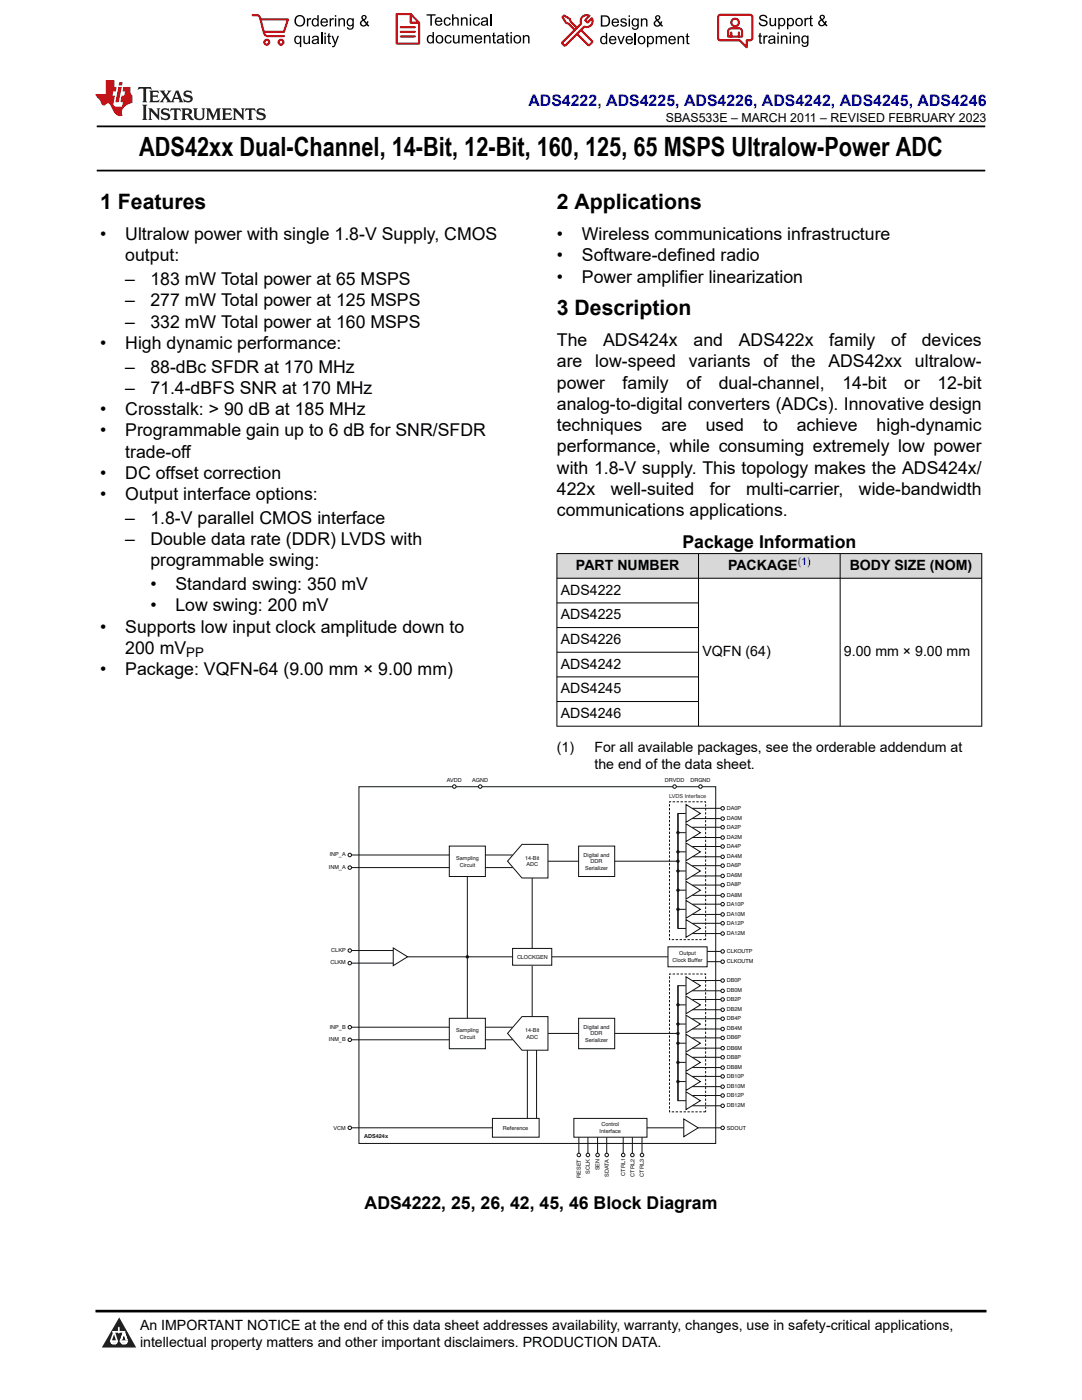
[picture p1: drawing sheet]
<svg xmlns="http://www.w3.org/2000/svg" width="216mm" height="279mm" viewBox="0 0 216 279" stroke-linecap="round" stroke-linejoin="round" font-family="sans-serif">
<defs><g id="words">
<text font-size="5.3" x="27.8" y="31.2">ADS42xx Dual-Channel, 14-Bit, 12-Bit, 160, 125, 65 MSPS Ultralow-Power ADC</text>
<g font-size="4.2">
<text x="20" y="41.8">1 Features</text>
<text x="111.1" y="41.8">2 Applications</text>
<text x="111.1" y="63">3 Description</text>
</g>
<g font-size="3.5">
<text x="20" y="47.9">•</text>
<text x="25" y="47.9">Ultralow power with single 1.8-V Supply, CMOS</text>
<text x="111.1" y="47.9">•</text>
<text x="116.1" y="47.9">Wireless communications infrastructure</text>
<text x="25" y="52.2">output:</text>
<text x="111.1" y="52.2">•</text>
<text x="116.1" y="52.2">Software-defined radio</text>
<text x="25" y="56.9">–</text>
<text x="30" y="56.9">183 mW Total power at 65 MSPS</text>
<text x="111.1" y="56.4">•</text>
<text x="116.1" y="56.4">Power amplifier linearization</text>
<text x="25" y="61.2">–</text>
<text x="25" y="65.4">–</text>
<text x="30" y="61.2">277 mW Total power at 125 MSPS</text>
<text x="30" y="65.4">332 mW Total power at 160 MSPS</text>
<text x="20" y="69.6">•</text>
<text x="25" y="69.6">High dynamic performance:</text>
<text x="111.1" y="69.1">The</text>
<text x="120.4" y="69.1">ADS424x</text>
<text x="138.4" y="69.1">and</text>
<text x="147.4" y="69.1">ADS422x</text>
<text x="165.5" y="69.1">family</text>
<text x="177.8" y="69.1">of</text>
<text x="183.9" y="69.1">devices</text>
<text x="25" y="74.4">–</text>
<text x="30" y="74.4">88-dBc SFDR at 170 MHz</text>
<text x="111.1" y="77.6">power</text>
<text x="111.1" y="73.3">are</text>
<text x="118.8" y="73.3">low-speed</text>
<text x="124.2" y="77.6">family</text>
<text x="137" y="77.6">of</text>
<text x="137.4" y="73.3">variants</text>
<text x="143.4" y="77.6">dual-channel,</text>
<text x="152.3" y="73.3">of the</text>
<text x="165.3" y="73.3">ADS42xx</text>
<text x="168.1" y="77.6">14-bit</text>
<text x="180.4" y="77.6">or</text>
<text x="182.6" y="73.3">ultralow-</text>
<text x="187.1" y="77.6">12-bit</text>
<text x="20" y="82.9">•</text>
<text x="25" y="78.6">–</text>
<text x="25" y="82.9">Crosstalk: &gt; 90 dB at 185 MHz</text>
<text x="30" y="78.6">71.4-dBFS SNR at 170 MHz</text>
<text x="111.1" y="81.8">analog-to-digital converters (ADCs). Innovative design</text>
<text x="20" y="87.1">•</text>
<text x="25" y="87.1">Programmable gain up to 6 dB for SNR/SFDR</text>
<text x="111.1" y="86">techniques</text>
<text x="132" y="86">are</text>
<text x="140.8" y="86">used</text>
<text x="152.3" y="86">to</text>
<text x="159" y="86">achieve</text>
<text x="174.9" y="86">high-dynamic</text>
<text x="20" y="95.6">•</text>
<text x="25" y="91.3">trade-off</text>
<text x="25" y="95.6">DC offset correction</text>
<text x="111.1" y="90.3">performance, while consuming extremely low power</text>
<text x="111.1" y="94.5">with 1.8-V supply. This topology makes the ADS424x/</text>
<text x="20" y="99.8">•</text>
<text x="25" y="99.8">Output interface options:</text>
<text x="111.1" y="98.7">422x</text>
<text x="121.9" y="98.7">well-suited</text>
<text x="141.6" y="98.7">for</text>
<text x="148.9" y="98.7">multi-carrier,</text>
<text x="171.4" y="98.7">wide-bandwidth</text>
<text x="25" y="104.6">–</text>
<text x="30" y="104.6">1.8-V parallel CMOS interface</text>
<text x="111.1" y="103">communications applications.</text>
<text x="25" y="108.8">–</text>
<text x="30" y="108.8">Double data rate (DDR) LVDS with</text>
<text x="30" y="113">programmable swing:</text>
<text x="136.2" y="109.3">Package Information</text>
<text x="30" y="117.8">•</text>
<text x="35" y="117.8">Standard swing: 350 mV</text>
<text x="30" y="122">•</text>
<text x="35" y="122">Low swing: 200 mV</text>
<text x="20" y="126.3">•</text>
<text x="25" y="126.3">Supports low input clock amplitude down to</text>
<text x="25" y="130.5">200 mV</text>
<text x="20" y="134.7">•</text>
<text x="25" y="134.7">Package: VQFN-64 (9.00 mm × 9.00 mm)</text>
<text x="72.8" y="241.2">ADS4222, 25, 26, 42, 45, 46 Block Diagram</text>
</g>
<text font-size="3.2" fill="#00f" x="105.4" y="21.1">ADS4222, ADS4225, ADS4226, ADS4242, ADS4245, ADS4246</text>
<g font-size="2.8">
<text x="114.9" y="113.8">PART NUMBER</text>
<text x="145.3" y="113.8">PACKAGE</text>
<text x="169.5" y="113.8">BODY SIZE (NOM)</text>
<text x="111.9" y="118.7">ADS4222</text>
<text x="111.9" y="123.6">ADS4225</text>
<text x="111.9" y="128.5">ADS4226</text>
<text x="140.2" y="131">VQFN (64)</text>
<text x="168.4" y="131">9.00 mm × 9.00 mm</text>
<text x="111.9" y="133.4">ADS4242</text>
<text x="111.9" y="138.4">ADS4245</text>
<text x="111.9" y="143.3">ADS4246</text>
<text x="111.1" y="150.1">(1)</text>
<text x="118.6" y="150.1">For all available packages, see the orderable addendum at</text>
<text x="118.6" y="153.5">the end of the data sheet.</text>
<text x="27.9" y="265.5">An IMPORTANT NOTICE at the end of this data sheet addresses availability, warranty, changes, use in safety-critical applications,</text>
<text x="27.9" y="268.9">intellectual property matters and other important disclaimers. PRODUCTION DATA.</text>
</g>
<text font-size="2.6" x="37.2" y="131.2">PP</text>
<text font-size="2.5" x="132.8" y="24.3">SBAS533E – MARCH 2011 – REVISED FEBRUARY 2023</text>
<text font-size="2.1" fill="#00f" x="159.2" y="112.8">(1)</text>
<g font-size="1.1" fill="#0d1413">
<text x="89.1" y="156.1">AVDD</text>
<text x="94.2" y="156.1">AGND</text>
<text x="132.6" y="156.1">DRVDD</text>
<text x="137.8" y="156.1">DRGND</text>
<text x="145" y="161.6">DA0P</text>
<text x="145" y="167.4">DA2M</text>
<text x="145" y="165.4">DA2P</text>
<text x="145" y="163.6">DA0M</text>
<text x="65.6" y="173.4">INM_A</text>
<text x="65.8" y="170.9">INP_A</text>
<text x="91" y="171.6">Sampling</text>
<text x="91.7" y="173">Circuit</text>
<text x="104.8" y="171.6">14-Bit</text>
<text x="105" y="172.9">ADC</text>
<text x="116.4" y="170.9">Digital and</text>
<text x="116.7" y="173.6">Serializer</text>
<text x="117.8" y="172.3">DDR</text>
<text x="145" y="173">DA6P</text>
<text x="145" y="171.3">DA4M</text>
<text x="145" y="169.2">DA4P</text>
<text x="145" y="179">DA8M</text>
<text x="145" y="176.9">DA8P</text>
<text x="145" y="175.1">DA6M</text>
<text x="145" y="182.8">DA10M</text>
<text x="145" y="180.7">DA10P</text>
<text x="145" y="184.5">DA12P</text>
<text x="66.1" y="190">CLKP</text>
<text x="103.2" y="191.3">CLOCKGEN</text>
<text x="135.5" y="190.7">Output</text>
<text x="145" y="190.2">CLKOUTP</text>
<text x="145" y="186.6">DA12M</text>
<text x="65.9" y="192.5">CLKM</text>
<text x="134.2" y="192">Clock Buffer</text>
<text x="145" y="192.2">CLKOUTM</text>
<text x="145" y="196">DB0P</text>
<text x="145" y="203.6">DB4P</text>
<text x="145" y="201.8">DB2M</text>
<text x="145" y="199.7">DB2P</text>
<text x="145" y="198">DB0M</text>
<text x="65.6" y="207.8">INM_B</text>
<text x="65.8" y="205.3">INP_B</text>
<text x="91" y="206">Sampling</text>
<text x="91.7" y="207.3">Circuit</text>
<text x="104.8" y="206">14-Bit</text>
<text x="105" y="207.3">ADC</text>
<text x="116.4" y="205.3">Digital and</text>
<text x="116.7" y="208">Serializer</text>
<text x="117.8" y="206.6">DDR</text>
<text x="145" y="209.5">DB6M</text>
<text x="145" y="207.4">DB6P</text>
<text x="145" y="205.6">DB4M</text>
<text x="145" y="215.1">DB10P</text>
<text x="145" y="213.3">DB8M</text>
<text x="145" y="211.3">DB8P</text>
<text x="145" y="217.1">DB10M</text>
<text x="145" y="221">DB12M</text>
<text x="145" y="218.9">DB12P</text>
<text x="66.5" y="225.5">VCM</text>
<text x="72.7" y="227">ADS424x</text>
<text x="100.4" y="225.5">Reference</text>
<text x="119.6" y="226.1">Interface</text>
<text x="120" y="224.8">Control</text>
<text x="145" y="225.5">SDOUT</text>
<text x="119.6" y="233.5" transform="rotate(-90 119.6 233.5)">SEN</text>
<text x="115.9" y="235" transform="rotate(-90 115.9 235)">RESET</text>
<text x="117.7" y="234.3" transform="rotate(-90 117.7 234.3)">SCLK</text>
<text x="121.5" y="234.8" transform="rotate(-90 121.5 234.8)">SDATA</text>
<text x="124.7" y="234.6" transform="rotate(-90 124.7 234.6)">CTRL1</text>
<text x="126.6" y="234.8" transform="rotate(-90 126.6 234.8)">CTRL2</text>
<text x="128.5" y="234.8" transform="rotate(-90 128.5 234.8)">CTRL3</text>
</g>
<text font-size="1.1" fill="#2b292a" x="133.5" y="159.3">LVDS Interface</text>
</g></defs>
<path d="M19.3 25.2h177.3M19.3 34h177.3" fill="none" stroke="#000" stroke-width=".35"/>
<g fill="#d8d8d8">
<path d="M111.1 110.5h84.8v4.9h-84.8z" fill-rule="evenodd"/>
<path d="M111.2 110.5h28.1v4.8h-28.1z" fill-rule="evenodd"/>
<path d="M139.4 110.5h28.2v4.8h-28.2z" fill-rule="evenodd"/>
<path d="M167.7 110.5h28.1v4.8h-28.1z" fill-rule="evenodd"/>
</g>
<path d="M111.1 110.5h84.9M111.1 115.4h84.9M111.1 110.4v34.6M139.4 110.4v34.6M167.6 110.4v34.6M195.9 110.4v34.6M111.1 120.3h28.3M111.1 125.2h28.3M111.1 130.2h28.3M111.1 135.1h28.3M111.1 140h28.3M196 144.9h-84.9" fill="none" stroke="#000" stroke-width=".2"/>
<path d="M71.6 157h71.2v71.2h-71.2z" fill="none" stroke="#0d1413" stroke-width=".2"/>
<circle cx="135.3" cy="171.9" r=".24" fill="#0d1413"/>
<circle cx="135.3" cy="171.9" r=".24" fill="none" stroke="#0d1413" stroke-width=".2"/>
<circle cx="135.3" cy="170" r=".24" fill="#0d1413"/>
<circle cx="135.3" cy="170" r=".24" fill="none" stroke="#0d1413" stroke-width=".2"/>
<circle cx="135.3" cy="173.8" r=".24" fill="#0d1413"/>
<circle cx="135.3" cy="173.8" r=".24" fill="none" stroke="#0d1413" stroke-width=".2"/>
<circle cx="135.3" cy="177.7" r=".24" fill="#0d1413"/>
<circle cx="135.3" cy="177.7" r=".24" fill="none" stroke="#0d1413" stroke-width=".2"/>
<circle cx="135.3" cy="166.2" r=".24" fill="#0d1413"/>
<g fill="none" stroke="#0d1413" stroke-width=".2">
<path d="M122.7 171.9h12.5M135.3 177.7h1.5M135.3 173.8h1.5M135.3 170h1.5M135.3 166.2h1.5M136.8 162.3h-1.5v23h1.6M138.2 178.7h5.6M138.2 176.6h5.6M138.2 174.8h5.6M138.2 172.8h5.6M138.2 171h5.6M138.2 168.9h5.6"/>
<path d="M138.2 167.1h5.6M138.2 165.1h5.6M138.2 163.4h5.6M138.2 161.3h5.6M138.2 182.5h5.6M138.2 180.4h5.6M129.1 225.1h7.3"/>
<circle cx="135.3" cy="166.2" r=".24"/>
<circle cx="144.2" cy="172.8" r=".35"/>
<circle cx="144.2" cy="167.1" r=".35"/>
<circle cx="144.2" cy="171" r=".35"/>
<circle cx="144.2" cy="161.3" r=".35"/>
<circle cx="144.2" cy="165.1" r=".35"/>
<circle cx="144.2" cy="178.7" r=".35"/>
<circle cx="144.2" cy="168.9" r=".35"/>
<circle cx="144.2" cy="176.6" r=".35"/>
<circle cx="144.2" cy="163.4" r=".35"/>
<circle cx="144.2" cy="174.8" r=".35"/>
<circle cx="144.2" cy="182.5" r=".35"/>
<circle cx="144.2" cy="180.4" r=".35"/>
</g>
<path d="M135.3 162.3v23" fill="none" stroke="#0d1413" stroke-width=".24"/>
<circle cx="90.7" cy="157" r=".35" fill="#fff"/>
<circle cx="90.7" cy="157" r=".35" fill="none" stroke="#0d1413" stroke-width=".2"/>
<circle cx="95.8" cy="157" r=".35" fill="#fff"/>
<circle cx="95.8" cy="157" r=".35" fill="none" stroke="#0d1413" stroke-width=".2"/>
<circle cx="134.6" cy="157" r=".35" fill="#fff"/>
<circle cx="134.6" cy="157" r=".35" fill="none" stroke="#0d1413" stroke-width=".2"/>
<circle cx="139.8" cy="157" r=".35" fill="#fff"/>
<g fill="none" stroke="#0d1413" stroke-width=".2">
<path d="M136.9 160.6l2.9 1.7-2.9 1.8zM136.9 164.4l2.9 1.8-2.9 1.7zM136.9 168.2l2.9 1.8-2.9 1.8zM136.9 172.1l2.9 1.7-2.9 1.8zM136.9 175.9l2.9 1.8-2.9 1.7zM136.9 179.7l2.9 1.8-2.9 1.7zM133.3 189h7.8v3.9h-7.8zM136.9 183.5l2.9 1.8-2.9 1.8zM138.2 186.3h5.6M138.2 184.3h5.6M141.1 191.9h2.7M141.1 189.9h2.7"/>
<path d="M136.4 223.3l2.9 1.8-2.9 1.8z"/>
<circle cx="139.8" cy="157" r=".35"/>
<circle cx="144.2" cy="189.9" r=".35"/>
<circle cx="144.2" cy="186.3" r=".35"/>
<circle cx="144.2" cy="184.3" r=".35"/>
<circle cx="144.2" cy="191.9" r=".35"/>
</g>
<circle cx="135.3" cy="181.5" r=".24" fill="#0d1413"/>
<g fill="none" stroke="#0d1413" stroke-width=".2">
<path d="M135.3 181.5h1.5"/>
<circle cx="135.3" cy="181.5" r=".24"/>
</g>
<path d="M133.6 160h7.2v27.5h-7.2zM133.6 194.4h7.2v27.5h-7.2z" fill="none" stroke="#0d1413" stroke-width=".2" stroke-dasharray=".5 .3" stroke-linecap="butt"/>
<circle cx="135.3" cy="206.2" r=".24" fill="#0d1413"/>
<circle cx="135.3" cy="206.2" r=".24" fill="none" stroke="#0d1413" stroke-width=".2"/>
<circle cx="135.3" cy="204.4" r=".24" fill="#0d1413"/>
<circle cx="135.3" cy="204.4" r=".24" fill="none" stroke="#0d1413" stroke-width=".2"/>
<circle cx="135.3" cy="208.2" r=".24" fill="#0d1413"/>
<circle cx="135.3" cy="208.2" r=".24" fill="none" stroke="#0d1413" stroke-width=".2"/>
<circle cx="135.3" cy="212" r=".24" fill="#0d1413"/>
<circle cx="135.3" cy="212" r=".24" fill="none" stroke="#0d1413" stroke-width=".2"/>
<circle cx="135.3" cy="200.5" r=".24" fill="#0d1413"/>
<g fill="none" stroke="#0d1413" stroke-width=".2">
<path d="M136.8 196.7h-1.5v23h1.6M136.9 194.9l2.9 1.8-2.9 1.8zM136.9 198.8l2.9 1.7-2.9 1.8zM138.2 199.5h5.6M138.2 197.7h5.6M138.2 195.7h5.6M122.7 206.2h12.5M135.3 212h1.5M135.3 208.2h1.5M135.3 204.4h1.5M135.3 200.5h1.5M136.9 202.6l2.9 1.8-2.9 1.7z"/>
<path d="M136.9 206.4l2.9 1.8-2.9 1.8zM136.9 210.3l2.9 1.7-2.9 1.8zM136.9 214.1l2.9 1.7-2.9 1.8zM136.9 217.9l2.9 1.8-2.9 1.7zM138.2 216.9h5.6M138.2 214.8h5.6M138.2 213.1h5.6M138.2 211h5.6M138.2 209.2h5.6M138.2 207.1h5.6M138.2 205.4h5.6M138.2 203.3h5.6"/>
<path d="M138.2 201.5h5.6M138.2 218.6h5.6M138.2 220.7h5.6"/>
<circle cx="144.2" cy="199.5" r=".35"/>
<circle cx="144.2" cy="195.7" r=".35"/>
<circle cx="144.2" cy="197.7" r=".35"/>
<circle cx="135.3" cy="200.5" r=".24"/>
<circle cx="144.2" cy="211" r=".35"/>
<circle cx="144.2" cy="214.8" r=".35"/>
<circle cx="144.2" cy="201.5" r=".35"/>
<circle cx="144.2" cy="216.9" r=".35"/>
<circle cx="144.2" cy="207.1" r=".35"/>
<circle cx="144.2" cy="203.3" r=".35"/>
<circle cx="144.2" cy="209.2" r=".35"/>
<circle cx="144.2" cy="218.6" r=".35"/>
<circle cx="144.2" cy="213.1" r=".35"/>
<circle cx="144.2" cy="205.4" r=".35"/>
<circle cx="144.2" cy="220.7" r=".35"/>
</g>
<path d="M135.3 196.7v23" fill="none" stroke="#0d1413" stroke-width=".24"/>
<circle cx="135.3" cy="215.8" r=".24" fill="#0d1413"/>
<g fill="none" stroke="#0d1413" stroke-width=".2">
<path d="M70.2 170.6h19.4M70.2 173.1h19.4M89.7 168.9h7.2v6h-7.2zM93.3 174.9v28.3M96.8 170.6h5.5M96.8 173.1h5.5M104.2 168.5h5.1v6.7h-5.1l-2.9-3.3zM106.2 175.2v14.1M109.4 171.9h6M115.5 168.9h7.2v6h-7.2zM70.2 189.7h8.3M70.2 192.2h8.3"/>
<path d="M78.5 189.2l2.8 1.7-2.8 1.8zM81.3 191h21M102.3 189.3h7.8v3.3h-7.8zM106.2 192.8v10.1M110.1 191h23.2M70.2 205h19.4M70.2 207.5h19.4M89.7 203.2h7.2v6.1h-7.2zM96.8 205h5.5M96.8 207.5h5.5M104.2 202.9h5.1v6.7h-5.1l-2.9-3.4zM105.2 209.6v13.6"/>
<path d="M107.1 209.6v13.6M109.4 206.2h6M115.5 203.2h7.2v6.1h-7.2zM135.3 215.8h1.5M70.1 225.1h28.1M98.3 223.2h9.3v3.8h-9.3zM114.5 223.2h14.6v3.8h-14.6zM115.5 227v3.2M117.3 227v3.2M119.2 227v3.2M121.1 227v3.2M124.4 227v3.2"/>
<path d="M126.2 227v3.2M128.1 227v3.2M139.3 225.1h4.5"/>
<circle cx="69.8" cy="170.6" r=".35"/>
<circle cx="69.8" cy="173.1" r=".35"/>
<circle cx="69.8" cy="189.7" r=".35"/>
<circle cx="69.8" cy="192.2" r=".35"/>
<circle cx="69.8" cy="207.5" r=".35"/>
<circle cx="69.8" cy="205" r=".35"/>
<circle cx="135.3" cy="215.8" r=".24"/>
<circle cx="69.8" cy="225.1" r=".35"/>
<circle cx="115.5" cy="230.5" r=".35"/>
<circle cx="117.3" cy="230.5" r=".35"/>
<circle cx="119.2" cy="230.5" r=".35"/>
<circle cx="121.1" cy="230.5" r=".35"/>
<circle cx="124.4" cy="230.5" r=".35"/>
<circle cx="126.2" cy="230.5" r=".35"/>
<circle cx="128.1" cy="230.5" r=".35"/>
<circle cx="144.2" cy="225.1" r=".35"/>
</g>
<circle cx="93.3" cy="191" r=".24" fill="#0d1413"/>
<circle cx="93.3" cy="191" r=".24" fill="none" stroke="#0d1413" stroke-width=".2"/>
<path d="M0 0h215.9v23.8h-215.9z" fill-rule="evenodd" fill="#fff"/>
<path d="M27.7 17.4l-.2 .6 .5-.3h.6v.1v2.2l-.2 .4h1l-.2-.4v-2.2v-.1h.5l.5 .3-.1-.6zM29.8 18.1l.2 .4v1.5l-.2 .4h1.9l.1-.6a1.08 1.08 0 0 1-1.3 .2v-.7h.6l.4 .2v-.6l-.4 .2h-.6v-.6l.2-.1a1 1 0 0 1 1 .2l-.1-.5zM31.8 18.1l1 1.1-1 1.2h.9l-.2-.2 .4-.7 .5 .7-.2 .2h1.6l-.2-.2 .1-.4h1l.1 .4-.1 .2h.9l-.2-.3-.8-2h-.5l-1 2.2-.8-1.1 .9-1.1h-.8l.2 .2-.5 .7-.3-.7 .1-.2zM35.2 18.5l.4 1h-.8zM36.8 18.2a.65 .65 0 0 0-.2 .7 .65 .65 0 0 0 .6 .5l.7 .2 .1 .2a.79 .79 0 0 1-.7 .4 .79 .79 0 0 1-.7-.5l.1 .7 .2-.1a.93 .93 0 0 0 1.1 .1 .93 .93 0 0 0 .4-1 1.46 1.46 0 0 0-1.2-.6l-.1-.3a1.09 1.09 0 0 1 1.2 .2l-.2-.6-.1 .1-.6-.2zM28.4 20.9l.2 .4v2.3l-.2 .3h1l-.2-.3v-2.3l.2-.4zM29.6 21.6l.2 .4v1.6l-.2 .3h.8l-.3-.3v-1.4l1.7 1.8v-2l.2-.4h-.8l.2 .2 .1 1.1-1.2-1.3zM32.3 21.8a.65 .65 0 0 0-.2 .7 .65 .65 0 0 0 .7 .4l.6 .2 .1 .2a.79 .79 0 0 1-.7 .4 .79 .79 0 0 1-.7-.5l.1 .7 .2-.1a.93 .93 0 0 0 1.1 .1 .93 .93 0 0 0 .4-.9 1.46 1.46 0 0 0-1.2-.6l-.1-.4a1.09 1.09 0 0 1 1.2 .2l-.2-.6-.1 .1-.6-.1zM34.1 21.6l-.1 .7a.63 .63 0 0 1 .7-.4l.1 1.7-.3 .3h1l-.2-.3v-1.7a.66 .66 0 0 1 .8 .4l-.1-.7zM36.2 21.6l.2 .4v1.6l-.2 .3h.9l-.2-.2v-.7h.5l.1 .2a.79 .79 0 0 0 1.2 .6l-1-.9a.61 .61 0 0 0 .6-.6 .61 .61 0 0 0-.5-.6zM36.9 21.9h.2a.47 .47 0 0 1 .5 .1 .47 .47 0 0 1 .1 .5l-.2 .2h-.6zM38.5 21.6l.2 .2a2.27 2.27 0 0 0 .4 2 1.04 1.04 0 0 0 1.7-.7v-1.3l.2-.2h-.8l.2 .4v1.1a.6 .6 0 0 1-.6 .6 .6 .6 0 0 1-.6-.6v-1.1l.3-.4zM41.1 21.6l.2 .4v1.6l-.2 .3h.7l-.2-.3v-1.5l.9 1.9 .8-1.9v1.5l-.2 .3h1l-.3-.3v-1.6l.3-.4h-.8l-.7 1.5-.7-1.5zM44.3 21.6l.2 .4v1.6l-.2 .3h1.9l.1-.5a1.09 1.09 0 0 1-1.3 .1v-.6h.6l.4 .1v-.6l-.4 .2h-.6v-.6l.2-.1a1.01 1.01 0 0 1 1 .3l-.1-.6zM46.4 21.6l.3 .4v1.6l-.3 .3h.8l-.2-.3v-1.4l1.6 1.8v-2l.2-.4h-.7l.2 .2v1.1l-1.2-1.3zM49 21.6l-.1 .7a.63 .63 0 0 1 .8-.4v1.7l-.3 .3h1l-.2-.3v-1.7a.66 .66 0 0 1 .8 .4l-.1-.7zM51.4 21.8a.65 .65 0 0 0-.2 .7 .65 .65 0 0 0 .6 .4l.6 .2 .2 .2a.79 .79 0 0 1-.8 .4 .79 .79 0 0 1-.6-.5l.1 .7 .2-.1a.93 .93 0 0 0 1 .1 .93 .93 0 0 0 .5-.9 1.46 1.46 0 0 0-1.3-.6l-.1-.4a1.09 1.09 0 0 1 1.3 .2l-.2-.6-.2 .1-.5-.1z" fill="#231f20"/>
<path d="M21.1 16v2.8h-2.1l.1 .3 .9 1a.95 .95 0 0 0 .9 .9 .59 .59 0 0 1 .6-.4 .59 .59 0 0 1 .5 .4l.4 .8a1.59 1.59 0 0 0 2.1 1.3 1.61 1.61 0 0 1 1-2.2l1-.4-.1-1.5a1.59 1.59 0 0 1-.4-1.6h-1.4l-.2 .9h.5l-.1 .8h-.5l-.2 1v.2l.4 .1-.2 .9h-.6a.73 .73 0 0 1-1.1-.7l.3-1.5h-.5l.2-.8h.5l.2-.9h-.5v-1.4zM23.6 17.4l-.6 3h.7l.6-3zM23.8 16.4l-.1 .7h.7l.1-.7z" fill="#ed1c24"/>
<g fill="#000">
<path d="M58.7 4.2a1.15 1.15 0 0 1 2.3 0 1.15 1.15 0 0 1-2.3 0zM59.3 3.5a.89 .89 0 0 0-.2 1.1 .89 .89 0 0 0 1.1 .4 .88 .88 0 0 0 .3-1.3 .88 .88 0 0 0-1.2-.2z" fill-rule="evenodd"/>
<path d="M58.9 7.3l.5-.2 .5 .3v-.3h.2v2.3h-.3v-.8a.74 .74 0 0 1-.9 0 .74 .74 0 0 1-.2-1zM59.1 7.5a.57 .57 0 0 0-.1 .7 .57 .57 0 0 0 .7 .2 .57 .57 0 0 0 .2-.7 .57 .57 0 0 0-.8-.2z" fill-rule="evenodd"/>
<path d="M61.2 3.6h.3v.3l.2-.2 .3-.1 .1 .1-.1 .3a.36 .36 0 0 0-.4 0 .36 .36 0 0 0-.1 .4v.9h-.3z" fill-rule="evenodd"/>
<path d="M60.5 7.1h.3v.9a.41 .41 0 0 0 .4 .6 .41 .41 0 0 0 .4-.6v-.9h.3v1.7h-.3v-.3a.58 .58 0 0 1-.7 .3 .58 .58 0 0 1-.4-.6z" fill-rule="evenodd"/>
<path d="M62.4 3.8l.5-.2 .4 .2v-.8h.3v2.3h-.3v-.2a.75 .75 0 0 1-1-.1 .75 .75 0 0 1 0-1zM62.6 4a.57 .57 0 0 0-.1 .7 .57 .57 0 0 0 .7 .2 .57 .57 0 0 0 .1-.7 .57 .57 0 0 0-.7-.2z" fill-rule="evenodd"/>
<path d="M62.4 7.3a.74 .74 0 0 1 .9-.1 .74 .74 0 0 1 .3 .9l.1 .7h-.3v-.2a.57 .57 0 0 1-.9 .2 .57 .57 0 0 1-.1-.8l.9-.3a.41 .41 0 0 0-.3-.4 .41 .41 0 0 0-.5 .4l-.3-.1zM62.6 8.2a.35 .35 0 0 0 .1 .5 .35 .35 0 0 0 .5-.3l.1-.4z" fill-rule="evenodd"/>
<path d="M64.7 6.5h.3v.3h-.3zM64.7 7.1h.3v1.7h-.3z" fill-rule="evenodd"/>
<path d="M64.2 3.8a.76 .76 0 0 1 .9-.1 .76 .76 0 0 1 .3 .8h-1.2a.47 .47 0 0 0 .4 .6 .47 .47 0 0 0 .5-.4l.3 .1a.82 .82 0 0 1-1.2 .3 .82 .82 0 0 1 0-1.3zM64.4 4l-.2 .3h.9l-.2-.4z" fill-rule="evenodd"/>
<path d="M65.8 3.6h.2v.3l.2-.2 .3-.1 .2 .1-.1 .3a.36 .36 0 0 0-.5 0 .36 .36 0 0 0 0 .4v.9h-.3z" fill-rule="evenodd"/>
<path d="M65.5 6.7l.3-.1v.5h.2v.3h-.2v.9v.2h.2l.1 .3a.41 .41 0 0 1-.5-.1 .41 .41 0 0 1-.1-.4v-.9h-.2v-.3h.2z" fill-rule="evenodd"/>
<path d="M66.1 7.1h.3l.5 1.4 .5-1.4h.2l-.6 1.7a.57 .57 0 0 1-.7 .6v-.3a.37 .37 0 0 0 .5-.3z" fill-rule="evenodd"/>
<path d="M66.8 3h.3v.3h-.3zM66.8 3.6h.3v1.7h-.3z" fill-rule="evenodd"/>
<path d="M67.5 3.6h.3v.3a.58 .58 0 0 1 .7-.3 .58 .58 0 0 1 .3 .7v1h-.2v-1a.4 .4 0 0 0-.5-.5 .4 .4 0 0 0-.3 .6v.9h-.3z" fill-rule="evenodd"/>
<path d="M69.3 3.8l.6-.2 .4 .2v-.2h.3v1.5a.71 .71 0 0 1-.5 .8 .71 .71 0 0 1-.9-.5h.3a.46 .46 0 0 0 .6 .3 .46 .46 0 0 0 .2-.6 .78 .78 0 0 1-1.1-.2 .78 .78 0 0 1 .1-1.1zM69.6 4a.53 .53 0 0 0-.1 .8 .53 .53 0 0 0 .8 0 .54 .54 0 0 0 0-.7 .54 .54 0 0 0-.7-.1z" fill-rule="evenodd"/>
<path d="M72.2 3.1a.53 .53 0 0 1 .9 .1 .53 .53 0 0 1-.4 .8l.5 .5 .1-.3 .2 .1-.2 .5 .4 .3-.2 .2-.3-.3a.71 .71 0 0 1-1.2 .1 .71 .71 0 0 1 .3-1.1l-.2-.5zM72.3 3.5a.3 .3 0 0 0 .6 0 .3 .3 0 0 0-.6 0zM72.3 4.3a.45 .45 0 0 0 0 .7 .45 .45 0 0 0 .7-.2l-.5-.6z" fill-rule="evenodd"/>
<path d="M85.1 2.8h1.8v.3h-.7v2h-.3v-2h-.8z" fill-rule="evenodd"/>
<path d="M85.3 7.2l.6-.2 .4 .2v-.8h.3v2.3h-.3v-.2a.76 .76 0 0 1-1-.1 .76 .76 0 0 1-.1-1zM85.6 7.4a.58 .58 0 0 0-.1 .7 .58 .58 0 0 0 .7 .2 .58 .58 0 0 0 .1-.7 .58 .58 0 0 0-.7-.2z" fill-rule="evenodd"/>
<path d="M87.2 7.2a.81 .81 0 0 1 1.1 .1 .81 .81 0 0 1-.1 1.2 .81 .81 0 0 1-1.2-.2v-.7zM87.3 7.4a.57 .57 0 0 0 0 .8 .57 .57 0 0 0 .8 0 .57 .57 0 0 0 0-.7 .57 .57 0 0 0-.8-.1z" fill-rule="evenodd"/>
<path d="M87 3.7a.77 .77 0 0 1 .9-.2 .77 .77 0 0 1 .4 .9h-1.3a.48 .48 0 0 0 .4 .5 .48 .48 0 0 0 .6-.3h.3a.83 .83 0 0 1-1.3 .4 .83 .83 0 0 1 0-1.3zM87.2 3.8l-.1 .3h.9l-.3-.4z" fill-rule="evenodd"/>
<path d="M88.7 3.7a.7 .7 0 0 1 1.2 .3h-.2a.45 .45 0 0 0-.6-.3 .45 .45 0 0 0-.3 .6 .45 .45 0 0 0 .3 .6 .45 .45 0 0 0 .6-.4l.3 .1a.76 .76 0 0 1-1.1 .5 .76 .76 0 0 1-.3-1.1z" fill-rule="evenodd"/>
<path d="M88.9 7.2a.7 .7 0 0 1 1.2 .3h-.3a.45 .45 0 0 0-.5-.3 .45 .45 0 0 0-.3 .6 .45 .45 0 0 0 .3 .6 .45 .45 0 0 0 .6-.3h.2a.76 .76 0 0 1-1 .5 .76 .76 0 0 1-.3-1.1z" fill-rule="evenodd"/>
<path d="M90.2 2.8h.3v.9a.59 .59 0 0 1 .7-.2 .59 .59 0 0 1 .3 .6v1h-.2v-1a.4 .4 0 0 0-.5-.4 .4 .4 0 0 0-.3 .5v.9h-.3z" fill-rule="evenodd"/>
<path d="M90.4 7h.3v.9a.41 .41 0 0 0 .4 .6 .41 .41 0 0 0 .3-.6v-.9h.3v1.7h-.2v-.3a.58 .58 0 0 1-.7 .3 .58 .58 0 0 1-.4-.7z" fill-rule="evenodd"/>
<path d="M92 3.5h.2v.2a.59 .59 0 0 1 .7-.3 .59 .59 0 0 1 .4 .7v1h-.3v-1a.41 .41 0 0 0-.4-.4 .41 .41 0 0 0-.4 .5v.9h-.2z" fill-rule="evenodd"/>
<path d="M92.1 7h.3v.3a.56 .56 0 0 1 1 0 .54 .54 0 0 1 .6-.3 .54 .54 0 0 1 .4 .5v1.2h-.3v-1.1a.34 .34 0 0 0-.3-.4 .34 .34 0 0 0-.4 .3v1.2h-.3v-1.1a.38 .38 0 0 0-.5-.3 .38 .38 0 0 0-.2 .5v.9h-.3z" fill-rule="evenodd"/>
<path d="M93.7 2.8h.3v.4h-.3zM93.7 3.5h.3v1.6h-.3z" fill-rule="evenodd"/>
<path d="M94.6 3.7a.7 .7 0 0 1 1.2 .3h-.3a.45 .45 0 0 0-.6-.3 .45 .45 0 0 0-.3 .6 .45 .45 0 0 0 .4 .6 .45 .45 0 0 0 .5-.4l.3 .1a.76 .76 0 0 1-1 .5 .76 .76 0 0 1-.4-1.1z" fill-rule="evenodd"/>
<path d="M94.9 7.2a.77 .77 0 0 1 .9-.1 .77 .77 0 0 1 .4 .8h-1.2a.48 .48 0 0 0 .3 .6 .48 .48 0 0 0 .6-.4l.3 .1a.83 .83 0 0 1-1.3 .3 .83 .83 0 0 1 0-1.3zM95.1 7.3l-.1 .4h.9l-.2-.4z" fill-rule="evenodd"/>
<path d="M96.6 7h.2v.3a.59 .59 0 0 1 .7-.3 .59 .59 0 0 1 .4 .7v1h-.3v-1a.41 .41 0 0 0-.4-.5 .41 .41 0 0 0-.4 .6v.9h-.2z" fill-rule="evenodd"/>
<path d="M96.1 3.7a.74 .74 0 0 1 1-.2 .74 .74 0 0 1 .3 .9v.7h-.2l-.1-.2a.59 .59 0 0 1-.8 .3 .59 .59 0 0 1-.2-.8l1-.3a.42 .42 0 0 0-.4-.5 .42 .42 0 0 0-.4 .4l-.3-.1zM96.3 4.5a.36 .36 0 0 0 .2 .5 .36 .36 0 0 0 .5-.2l.1-.5z" fill-rule="evenodd"/>
<path d="M98.4 6.6l.3-.2v.6h.2v.2h-.2v1v.2h.2l.1 .3a.41 .41 0 0 1-.5-.1 .41 .41 0 0 1-.1-.4v-1h-.2v-.2h.2z" fill-rule="evenodd"/>
<path d="M99.3 7.2a.74 .74 0 0 1 1-.2 .74 .74 0 0 1 .2 1l.1 .7h-.3v-.2a.59 .59 0 0 1-.8 .2 .59 .59 0 0 1-.3-.8l1.1-.3a.42 .42 0 0 0-.4-.4 .42 .42 0 0 0-.5 .3h-.2zM99.5 8a.36 .36 0 0 0 .2 .5 .36 .36 0 0 0 .4-.2l.2-.5z" fill-rule="evenodd"/>
<path d="M101 6.6l.3-.2v.6h.3v.2h-.3v1l.1 .2h.2v.3a.41 .41 0 0 1-.4-.1 .41 .41 0 0 1-.2-.4v-1h-.2v-.2h.2z" fill-rule="evenodd"/>
<path d="M101.9 6.4h.2v.3h-.2zM101.9 7h.2v1.7h-.2z" fill-rule="evenodd"/>
<path d="M102.7 7.2a.81 .81 0 0 1 1.1 .1 .81 .81 0 0 1-.1 1.2 .81 .81 0 0 1-1.2-.2v-.7zM102.9 7.4a.57 .57 0 0 0-.1 .8 .57 .57 0 0 0 .9 0 .57 .57 0 0 0-.1-.7 .57 .57 0 0 0-.7-.1z" fill-rule="evenodd"/>
<path d="M104.3 7h.3v.3a.59 .59 0 0 1 .7-.3 .59 .59 0 0 1 .4 .7v1h-.3v-1a.41 .41 0 0 0-.5-.5 .41 .41 0 0 0-.3 .6v.9h-.3z" fill-rule="evenodd"/>
<path d="M119.9 3.1h.8a1.12 1.12 0 0 1 1 1.1 1.12 1.12 0 0 1-1 1.1h-.8zM120.2 3.3v1.7h.5a.86 .86 0 0 0 .8-.8 .86 .86 0 0 0-.8-.9z" fill-rule="evenodd"/>
<path d="M119.9 7.4l.5-.3 .5 .3v-.8h.3v2.2h-.3v-.2a.75 .75 0 0 1-1 0 .75 .75 0 0 1-.1-1zM120.2 7.5a.57 .57 0 0 0-.2 .8 .57 .57 0 0 0 .8 .2 .57 .57 0 0 0 .1-.8 .57 .57 0 0 0-.7-.2z" fill-rule="evenodd"/>
<path d="M121.7 7.4a.76 .76 0 0 1 .9-.2 .76 .76 0 0 1 .4 .9h-1.2a.47 .47 0 0 0 .3 .5 .47 .47 0 0 0 .6-.3h.3a.82 .82 0 0 1-1.3 .4 .82 .82 0 0 1 0-1.3zM121.9 7.5l-.1 .3h.9l-.2-.4z" fill-rule="evenodd"/>
<path d="M122.2 3.9a.76 .76 0 0 1 .9-.2 .76 .76 0 0 1 .4 .9h-1.2a.47 .47 0 0 0 .4 .5 .47 .47 0 0 0 .5-.3h.3a.82 .82 0 0 1-1.2 .4 .82 .82 0 0 1-.1-1.3zM122.5 4l-.2 .3h.9l-.2-.4z" fill-rule="evenodd"/>
<path d="M123.9 3.8a.71 .71 0 0 1 1.1 .3h-.2a.32 .32 0 0 0-.4-.3 .32 .32 0 0 0-.3 .4h.1a.75 .75 0 0 1 .9 .8 .72 .72 0 0 1-.7 .3 .72 .72 0 0 1-.6-.5h.2a.36 .36 0 0 0 .4 .4 .36 .36 0 0 0 .3-.5 .8 .8 0 0 1-.9-.7z" fill-rule="evenodd"/>
<path d="M123.2 7.2h.3l.4 1.3 .5-1.3h.3l-.6 1.6h-.3z" fill-rule="evenodd"/>
<path d="M125.4 3.1h.3v.3h-.3zM125.4 3.7h.3v1.6h-.3z" fill-rule="evenodd"/>
<path d="M125 7.4a.76 .76 0 0 1 .9-.2 .76 .76 0 0 1 .4 .9h-1.2a.47 .47 0 0 0 .4 .5 .47 .47 0 0 0 .5-.3h.3a.82 .82 0 0 1-1.2 .4 .82 .82 0 0 1-.1-1.3zM125.3 7.5l-.2 .3h.9l-.2-.4z" fill-rule="evenodd"/>
<path d="M126.2 3.9l.5-.3 .5 .3v-.2h.3v1.4a.71 .71 0 0 1-.6 .8 .71 .71 0 0 1-.8-.5l.2 .1a.46 .46 0 0 0 .7 .2 .46 .46 0 0 0 .2-.6 .78 .78 0 0 1-1.1-.1 .78 .78 0 0 1 .1-1.1zM126.4 4a.53 .53 0 0 0 0 .8 .53 .53 0 0 0 .7 0 .54 .54 0 0 0 0-.7 .54 .54 0 0 0-.7-.1z" fill-rule="evenodd"/>
<path d="M127.5 7.3a.8 .8 0 0 1 1.1 .2 .8 .8 0 0 1-.1 1.1 .8 .8 0 0 1-1.2-.1v-.8zM127.7 7.5a.56 .56 0 0 0-.1 .9 .56 .56 0 0 0 .8-.1 .56 .56 0 0 0 0-.7 .56 .56 0 0 0-.7-.1z" fill-rule="evenodd"/>
<path d="M127.9 3.7h.2v.2a.58 .58 0 0 1 .7-.2 .58 .58 0 0 1 .4 .6v1h-.3v-1a.4 .4 0 0 0-.4-.4 .4 .4 0 0 0-.3 .5v.9h-.3z" fill-rule="evenodd"/>
<path d="M129.1 7.2h.2v.2a.72 .72 0 0 1 1-.1 .72 .72 0 0 1 .2 1 .64 .64 0 0 1-.5 .5 .64 .64 0 0 1-.6-.2v.8h-.3zM129.5 7.5a.56 .56 0 0 0-.1 .8 .56 .56 0 0 0 .7 .2 .56 .56 0 0 0 .1-.8 .56 .56 0 0 0-.7-.2z" fill-rule="evenodd"/>
<path d="M130.8 7.2h.3v.2a.55 .55 0 0 1 .9 0 .53 .53 0 0 1 .7-.3 .53 .53 0 0 1 .4 .6v1.1h-.3v-1a.34 .34 0 0 0-.3-.4 .34 .34 0 0 0-.4 .3v1.1h-.3v-1a.37 .37 0 0 0-.5-.4 .37 .37 0 0 0-.2 .6v.8h-.3z" fill-rule="evenodd"/>
<path d="M130.9 3.2a.53 .53 0 0 1 .8 .1 .53 .53 0 0 1-.3 .8l.4 .5 .1-.4 .3 .1-.2 .5 .3 .3-.2 .3-.3-.4a.71 .71 0 0 1-1.2 .1 .71 .71 0 0 1 .4-1.1l-.3-.5zM130.9 3.6a.3 .3 0 0 0 .6 0 .3 .3 0 0 0-.6 0zM130.9 4.3a.45 .45 0 0 0 0 .7 .45 .45 0 0 0 .7-.2l-.5-.6z" fill-rule="evenodd"/>
<path d="M133.6 7.4a.76 .76 0 0 1 .9-.2 .76 .76 0 0 1 .4 .9h-1.3a.47 .47 0 0 0 .4 .5 .47 .47 0 0 0 .6-.3h.3a.82 .82 0 0 1-1.3 .4 .82 .82 0 0 1 0-1.3zM133.8 7.5l-.1 .3h.9l-.3-.4z" fill-rule="evenodd"/>
<path d="M135.2 7.2h.3v.2a.58 .58 0 0 1 .7-.2 .58 .58 0 0 1 .3 .6v1h-.3v-1a.4 .4 0 0 0-.4-.4 .4 .4 0 0 0-.3 .5v.9h-.3z" fill-rule="evenodd"/>
<path d="M137 6.8l.3-.2v.6h.2v.2h-.2v1v.2h.2l.1 .2a.41 .41 0 0 1-.5 0 .41 .41 0 0 1-.1-.5v-.9h-.2v-.2h.2z" fill-rule="evenodd"/>
<path d="M151.7 3.1a.88 .88 0 0 1 1.4 .5h-.3a.49 .49 0 0 0-.5-.5 .49 .49 0 0 0-.4 .6v.1a1.06 1.06 0 0 1 1.3 1 .95 .95 0 0 1-1 .4 .95 .95 0 0 1-.8-.7h.3a.58 .58 0 0 0 .6 .5 .58 .58 0 0 0 .5-.6l-.2-.1a.95 .95 0 0 1-1.1-.9z" fill-rule="evenodd"/>
<path d="M151.5 6.7l.3-.2v.6h.3v.2h-.3v1v.2h.3v.2a.41 .41 0 0 1-.5 0 .41 .41 0 0 1-.1-.5v-.9h-.2v-.2h.2z" fill-rule="evenodd"/>
<path d="M152.3 7.1h.3v.2l.1-.2h.4h.1l-.1 .3a.36 .36 0 0 0-.4 0 .36 .36 0 0 0-.1 .5v.8h-.3z" fill-rule="evenodd"/>
<path d="M153.4 7.3a.74 .74 0 0 1 1-.2 .74 .74 0 0 1 .3 .9l.1 .7h-.3l-.1-.2a.57 .57 0 0 1-.8 .3 .57 .57 0 0 1-.1-.9l.9-.2a.41 .41 0 0 0-.4-.4 .41 .41 0 0 0-.4 .3h-.3zM153.7 8.1a.35 .35 0 0 0 .1 .5 .35 .35 0 0 0 .5-.2l.1-.5z" fill-rule="evenodd"/>
<path d="M153.5 3.6h.3v.9a.41 .41 0 0 0 .4 .5 .41 .41 0 0 0 .4-.5v-.9h.3v1.6h-.3v-.2a.58 .58 0 0 1-.7 .2 .58 .58 0 0 1-.4-.6z" fill-rule="evenodd"/>
<path d="M155.1 6.5h.3v.3h-.3zM155.1 7.1h.3v1.6h-.3z" fill-rule="evenodd"/>
<path d="M155.3 3.6h.2v.2a.72 .72 0 0 1 1-.1 .72 .72 0 0 1 .2 1 .64 .64 0 0 1-.5 .5 .64 .64 0 0 1-.6-.2v.8h-.3zM155.7 3.9a.56 .56 0 0 0-.2 .8 .56 .56 0 0 0 .8 .2 .56 .56 0 0 0 .1-.8 .56 .56 0 0 0-.7-.2z" fill-rule="evenodd"/>
<path d="M155.8 7.1h.3v.2a.58 .58 0 0 1 .7-.2 .58 .58 0 0 1 .3 .6v1h-.2v-1a.4 .4 0 0 0-.5-.4 .4 .4 0 0 0-.3 .5v.9h-.3z" fill-rule="evenodd"/>
<path d="M157 3.6h.3v.2a.72 .72 0 0 1 1-.1 .72 .72 0 0 1 .1 1 .64 .64 0 0 1-.4 .5 .64 .64 0 0 1-.7-.2v.8h-.3zM157.4 3.9a.56 .56 0 0 0-.1 .8 .56 .56 0 0 0 .7 .2 .56 .56 0 0 0 .2-.8 .56 .56 0 0 0-.8-.2z" fill-rule="evenodd"/>
<path d="M157.6 6.5h.2v.3h-.2zM157.6 7.1h.2v1.6h-.2z" fill-rule="evenodd"/>
<path d="M158.3 7.1h.2v.2a.58 .58 0 0 1 .7-.2 .58 .58 0 0 1 .4 .6v1h-.3v-1a.4 .4 0 0 0-.4-.4 .4 .4 0 0 0-.4 .5v.9h-.2z" fill-rule="evenodd"/>
<path d="M158.9 3.7a.8 .8 0 0 1 1.2 .2 .8 .8 0 0 1-.2 1.1 .8 .8 0 0 1-1.1-.1l-.1-.8zM159.1 3.9a.56 .56 0 0 0-.1 .9 .56 .56 0 0 0 .9 0 .56 .56 0 0 0-.1-.8 .56 .56 0 0 0-.7-.1z" fill-rule="evenodd"/>
<path d="M160.1 7.3l.5-.2 .5 .2v-.2h.2v1.4a.71 .71 0 0 1-.5 .9 .71 .71 0 0 1-.8-.5h.2a.46 .46 0 0 0 .6 .2 .46 .46 0 0 0 .2-.6 .78 .78 0 0 1-1-.1 .78 .78 0 0 1 .1-1.1zM160.3 7.4a.53 .53 0 0 0-.1 .8 .53 .53 0 0 0 .8 0 .54 .54 0 0 0 0-.7 .54 .54 0 0 0-.7-.1z" fill-rule="evenodd"/>
<path d="M160.5 3.6h.3v.2l.1-.2h.4h.1l-.1 .3a.36 .36 0 0 0-.4 0 .36 .36 0 0 0-.1 .5v.8h-.3z" fill-rule="evenodd"/>
<path d="M161.6 3.2l.3-.2v.6h.3v.2h-.3v1l.1 .2h.2v.2a.41 .41 0 0 1-.4 0 .41 .41 0 0 1-.2-.5v-.9h-.2v-.2h.2z" fill-rule="evenodd"/>
<path d="M163.7 3.1a.53 .53 0 0 1 .8 .1 .53 .53 0 0 1-.3 .8l.4 .5 .1-.3h.3l-.2 .5 .3 .3-.2 .3-.3-.3a.71 .71 0 0 1-1.2 .1 .71 .71 0 0 1 .4-1.2l-.3-.5zM163.8 3.5a.3 .3 0 0 0 .6 0 .3 .3 0 0 0-.6 0zM163.7 4.2a.45 .45 0 0 0 0 .8 .45 .45 0 0 0 .7-.3l-.5-.6z" fill-rule="evenodd"/>
</g>
<path d="M64.2 6.5v2.3M97.9 2.8v2.3M126.8 6.6v2.2" fill="none" stroke="#000" stroke-width=".28"/>
<g fill="none" stroke="#de0000" stroke-width=".42">
<path d="M50.4 3l1.1 .1a1.4 1.4 0 0 1 .6 1.2l.6 2.5a.95 .95 0 0 0 1.2 .4h2.8M52 3.9h5.5l-.8 2.4h-4M79.1 2.8h2.8v1.7h1.7v4.2h-4.5zM80 6.4h2.8M80 5.4h2.8M80 7.3h2.8M82 2.8l1.6 1.7M115.1 5.5l-1.2-1.2-.2-.5-1.2-.7-.3 .3 .7 1.1 .5 .2 1.3 1.3M115.9 6l2.2 2.2v.3l-.5 .5h-.3l-2.2-2.2zM115.9 6l.7-.7a1.19 1.19 0 0 0 1.3-.3 1.19 1.19 0 0 0 .2-1.4l-.8 .9-.5-.5 .8-.8a1.19 1.19 0 0 0-1.3 .1 1.19 1.19 0 0 0-.3 1.4l-3.8 3.7v.3l.3 .3h.3l2.3-2.2M143.3 3.2l.5-.2h5.9l.4 .2v4.4l-.2 .4-.9 .1v1.3l-1.4-1.3h-3.8l-.5-.3zM145.5 5.8l.4-.1h1.6a.61 .61 0 0 1 .6 .6v1h-2.8v-1z"/>
<path d="M145.9 6.5v.8M147.4 6.5v.8"/>
<circle cx="53.2" cy="8.4" r=".49"/>
<circle cx="56.1" cy="8.4" r=".49"/>
<circle cx="146.7" cy="4.5" r=".75"/>
</g>
<path d="M0 261.4h215.9v18h-215.9z" fill-rule="evenodd" fill="#fff"/>
<path d="M23.8 262.9l3.4 6h-6.9z" fill="#231f20"/>
<path d="M22.1 267.7h1.3l-.4 .5h-.3a.55 .55 0 0 1-.6-.5z" fill-rule="evenodd" fill="#fff"/>
<path d="M22.1 267.7h1.3l-.4 .5h-.3a.55 .55 0 0 1-.6-.5z" fill="none" stroke="#231f20" stroke-width=".34"/>
<path d="M22.1 267.7h1.3l-.4 .5h-.5zM22.6 265.8h.1M22.6 265.8h2.3zM23.7 265.9h.1M23.7 264.9v1zM24 267.7h.1" fill="none" stroke="#fff" stroke-width=".34"/>
<path d="M24.7 265.8l-.7 1.9z" fill="#fff"/>
<path d="M24.7 265.8l-.7 1.9z" fill="none" stroke="#fff" stroke-width=".34"/>
<path d="M24.7 265.8l.7 1.9z" fill="#fff"/>
<path d="M22.8 265.8l-.7 1.9zM22.8 265.8l.6 1.9zM24.7 265.8l.7 1.9zM25.3 267.7h.1" fill="none" stroke="#fff" stroke-width=".34"/>
<path d="M24.1 267.7h1.3a.65 .65 0 0 1-.6 .5 .65 .65 0 0 1-.7-.5z" fill-rule="evenodd" fill="#fff"/>
<path d="M24.1 267.7h1.3a.65 .65 0 0 1-.6 .5 .65 .65 0 0 1-.7-.5z" fill="none" stroke="#231f20" stroke-width=".34"/>
<path d="M24 267.7h.1M24.1 267.7h1.3l-.4 .5h-.5z" fill="none" stroke="#fff" stroke-width=".34"/>
<path d="M19 261.7h177.8" fill="none" stroke="#000" stroke-width=".53"/>
<use href="#words"/>
</svg>
